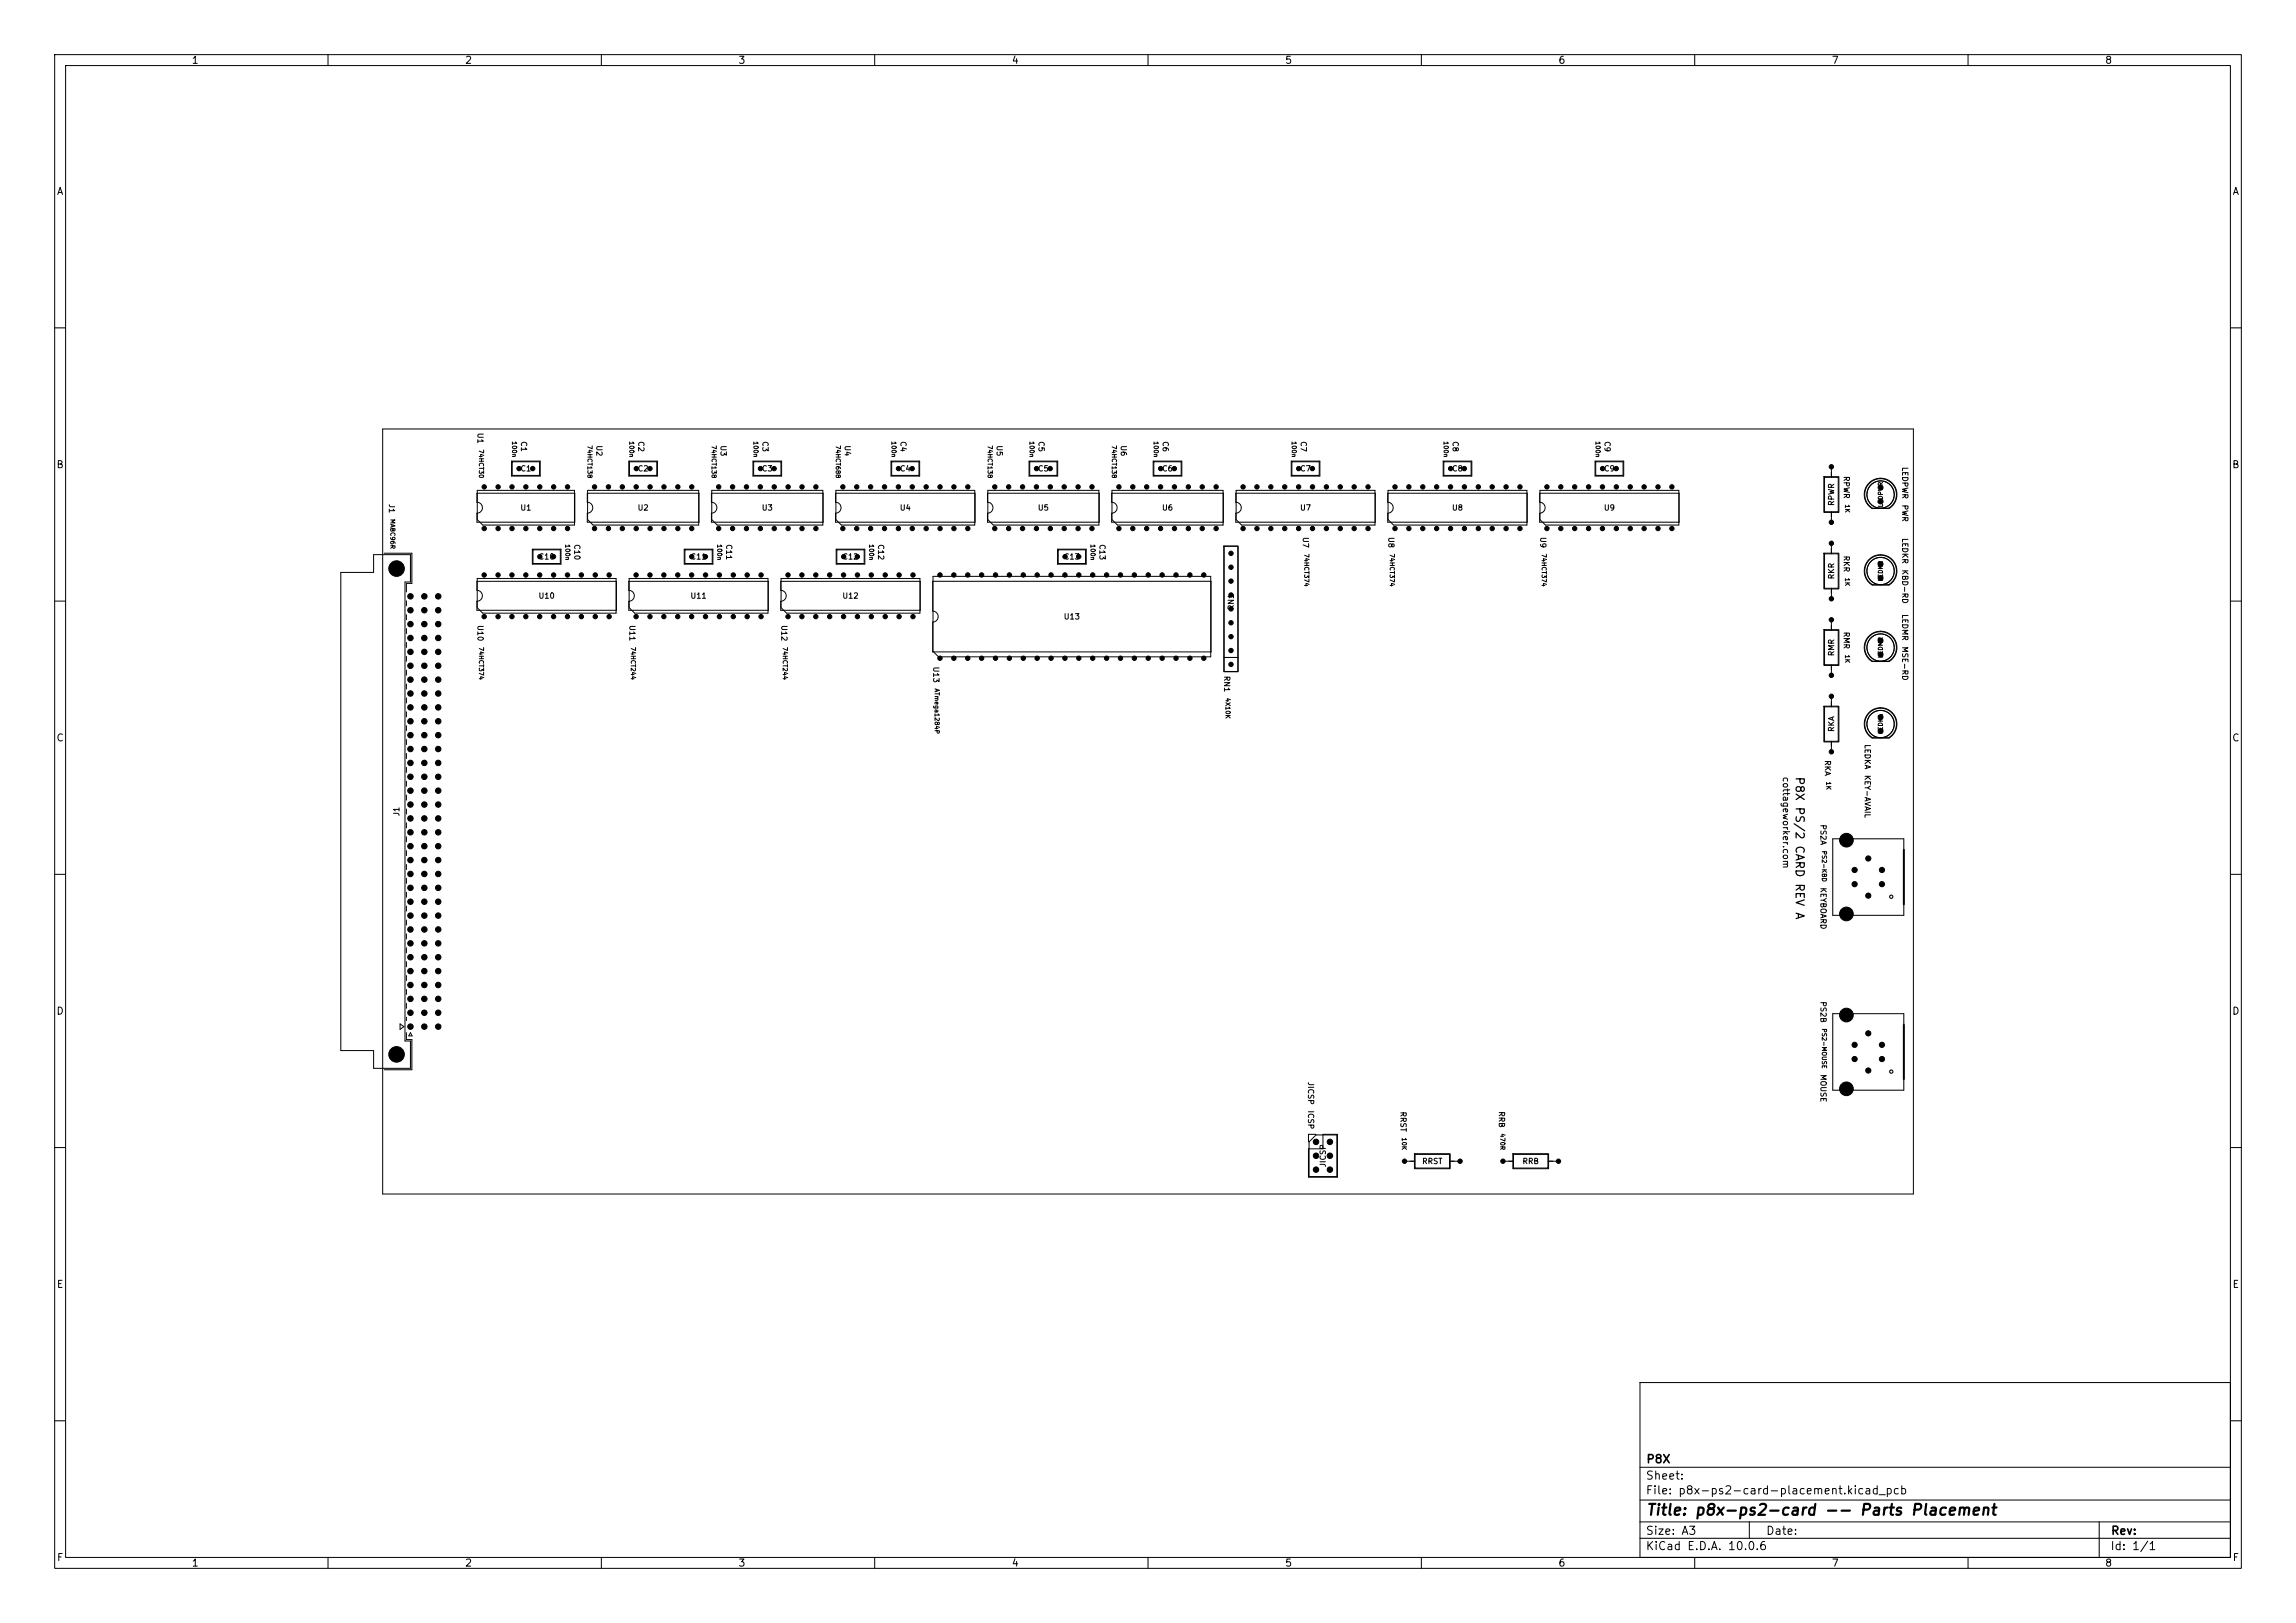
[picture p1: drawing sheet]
<svg xmlns="http://www.w3.org/2000/svg" width="420mm" height="297mm" viewBox="0 0 420 297" stroke-linecap="round" stroke-linejoin="round" font-family="sans-serif">
<defs><g id="words">
<text font-size="2" x="301" y="277.8">Title: p8x-ps2-card -- Parts Placement</text>
<g font-size="1.5">
<text x="328.1" y="142" transform="rotate(90 328.1 142)">P8X PS/2 CARD REV A</text>
<text x="301" y="268.1">P8X</text>
<text x="300.9" y="273.8">File: p8x-ps2-card-placement.kicad_pcb</text>
<text x="300.9" y="271.1">Sheet:</text>
<text x="300.9" y="281.2">Size: A3</text>
<text x="322.9" y="281.2">Date:</text>
<text x="386" y="281.2">Rev:</text>
<text x="300.9" y="284">KiCad E.D.A. 10.0.6</text>
<text x="385.9" y="284">Id: 1/1</text>
</g>
<g font-size="1.3">
<text x="35" y="12">1</text>
<text x="85" y="12">2</text>
<text x="135" y="12">3</text>
<text x="185" y="12">4</text>
<text x="235" y="12">5</text>
<text x="285" y="12">6</text>
<text x="335" y="12">7</text>
<text x="385" y="12">8</text>
<text x="10.3" y="36">A</text>
<text x="408.3" y="36">A</text>
<text x="10.2" y="86">B</text>
<text x="408.2" y="86">B</text>
<text x="10.2" y="136">C</text>
<text x="408.2" y="136">C</text>
<text x="10.2" y="186">D</text>
<text x="408.2" y="186">D</text>
<text x="10.3" y="236">E</text>
<text x="408.3" y="236">E</text>
<text x="10.3" y="286">F</text>
<text x="35" y="287">1</text>
<text x="85" y="287">2</text>
<text x="135" y="287">3</text>
<text x="185" y="287">4</text>
<text x="235" y="287">5</text>
<text x="285" y="287">6</text>
<text x="335" y="287">7</text>
<text x="385" y="287">8</text>
<text x="408.3" y="286">F</text>
</g>
<text font-size="1.2" x="325.8" y="142" transform="rotate(90 325.8 142)">cottageworker.com</text>
<g font-size="1">
<text x="87.1" y="79.1" transform="rotate(90 87.1 79.1)">U1</text>
<text x="95.1" y="80.6" transform="rotate(90 95.1 80.6)">C1</text>
<text x="108.9" y="81.4" transform="rotate(90 108.9 81.4)">U2</text>
<text x="116.5" y="80.6" transform="rotate(90 116.5 80.6)">C2</text>
<text x="131.6" y="81.4" transform="rotate(90 131.6 81.4)">U3</text>
<text x="139.2" y="80.6" transform="rotate(90 139.2 80.6)">C3</text>
<text x="154.3" y="81.4" transform="rotate(90 154.3 81.4)">U4</text>
<text x="164.5" y="80.6" transform="rotate(90 164.5 80.6)">C4</text>
<text x="182.1" y="81.4" transform="rotate(90 182.1 81.4)">U5</text>
<text x="189.7" y="80.6" transform="rotate(90 189.7 80.6)">C5</text>
<text x="204.8" y="81.4" transform="rotate(90 204.8 81.4)">U6</text>
<text x="212.4" y="80.6" transform="rotate(90 212.4 80.6)">C6</text>
<text x="237.7" y="80.6" transform="rotate(90 237.7 80.6)">C7</text>
<text x="265.5" y="80.6" transform="rotate(90 265.5 80.6)">C8</text>
<text x="293.3" y="80.6" transform="rotate(90 293.3 80.6)">C9</text>
<text x="95.1" y="86.5">C1</text>
<text x="116.6" y="86.5">C2</text>
<text x="139.3" y="86.5">C3</text>
<text x="164.5" y="86.5">C4</text>
<text x="189.8" y="86.5">C5</text>
<text x="212.5" y="86.5">C6</text>
<text x="237.7" y="86.5">C7</text>
<text x="265.5" y="86.5">C8</text>
<text x="293.3" y="86.5">C9</text>
<text x="337" y="87" transform="rotate(90 337 87)">RPWR</text>
<text x="347.7" y="85.3" transform="rotate(90 347.7 85.3)">LEDPWR</text>
<text x="70.9" y="92.1" transform="rotate(90 70.9 92.1)">J1</text>
<text x="95.1" y="93.7">U1</text>
<text x="116.5" y="93.7">U2</text>
<text x="139.3" y="93.7">U3</text>
<text x="164.5" y="93.7">U4</text>
<text x="189.8" y="93.7">U5</text>
<text x="212.5" y="93.7">U6</text>
<text x="237.7" y="93.7">U7</text>
<text x="265.5" y="93.7">U8</text>
<text x="293.3" y="93.7">U9</text>
<text x="335.8" y="92.7" transform="rotate(-90 335.8 92.7)">RPWR</text>
<text x="347.7" y="92.3" transform="rotate(90 347.7 92.3)">PWR</text>
<text x="104.8" y="99.5" transform="rotate(90 104.8 99.5)">C10</text>
<text x="132.6" y="99.5" transform="rotate(90 132.6 99.5)">C11</text>
<text x="160.4" y="99.5" transform="rotate(90 160.4 99.5)">C12</text>
<text x="200.9" y="99.5" transform="rotate(90 200.9 99.5)">C13</text>
<text x="238.1" y="98.2" transform="rotate(90 238.1 98.2)">U7</text>
<text x="253.7" y="98.2" transform="rotate(90 253.7 98.2)">U8</text>
<text x="281.5" y="98.2" transform="rotate(90 281.5 98.2)">U9</text>
<text x="337" y="101.6" transform="rotate(90 337 101.6)">RKR</text>
<text x="347.7" y="98.4" transform="rotate(90 347.7 98.4)">LEDKR</text>
<text x="98.4" y="102.6">C10</text>
<text x="126.2" y="102.6">C11</text>
<text x="154" y="102.6">C12</text>
<text x="194.5" y="102.6">C13</text>
<text x="335.8" y="106.1" transform="rotate(-90 335.8 106.1)">RKR</text>
<text x="347.7" y="104.1" transform="rotate(90 347.7 104.1)">KBD-RD</text>
<text x="98.4" y="109.8">U10</text>
<text x="126.2" y="109.8">U11</text>
<text x="154" y="109.8">U12</text>
<text x="194.5" y="113.6">U13</text>
<text x="225.9" y="111.8" transform="rotate(-90 225.9 111.8)">RN1</text>
<text x="347.7" y="112.3" transform="rotate(90 347.7 112.3)">LEDMR</text>
<text x="87.1" y="114.3" transform="rotate(90 87.1 114.3)">U10</text>
<text x="114.9" y="114.3" transform="rotate(90 114.9 114.3)">U11</text>
<text x="142.7" y="114.3" transform="rotate(90 142.7 114.3)">U12</text>
<text x="337" y="115.5" transform="rotate(90 337 115.5)">RMR</text>
<text x="347.7" y="118.2" transform="rotate(90 347.7 118.2)">MSE-RD</text>
<text x="170.5" y="121.9" transform="rotate(90 170.5 121.9)">U13</text>
<text x="223.7" y="123.6" transform="rotate(90 223.7 123.6)">RN1</text>
<text x="335.8" y="120.2" transform="rotate(-90 335.8 120.2)">RMR</text>
<text x="335.8" y="134" transform="rotate(-90 335.8 134)">RKA</text>
<text x="340.9" y="136.1" transform="rotate(90 340.9 136.1)">LEDKA</text>
<text x="333.6" y="139" transform="rotate(90 333.6 139)">RKA</text>
<text x="340.9" y="141.7" transform="rotate(90 340.9 141.7)">KEY-AVAIL</text>
<text x="73.3" y="149.5" transform="rotate(-90 73.3 149.5)">J1</text>
<text x="332.8" y="150.8" transform="rotate(90 332.8 150.8)">PS2A</text>
<text x="332.8" y="162.3" transform="rotate(90 332.8 162.3)">KEYBOARD</text>
<text x="332.8" y="183.2" transform="rotate(90 332.8 183.2)">PS2B</text>
<text x="239" y="197.9" transform="rotate(90 239 197.9)">JICSP</text>
<text x="332.8" y="196.5" transform="rotate(90 332.8 196.5)">MOUSE</text>
<text x="239" y="203.1" transform="rotate(90 239 203.1)">ICSP</text>
<text x="255.9" y="203.3" transform="rotate(90 255.9 203.3)">RRST</text>
<text x="273.9" y="203.3" transform="rotate(90 273.9 203.3)">RRB</text>
<text x="242.8" y="213.7" transform="rotate(-90 242.8 213.7)">JICSP</text>
<text x="260" y="213.3">RRST</text>
<text x="278.4" y="213.3">RRB</text>
</g>
<g font-size=".8">
<text x="87.4" y="82.2" transform="rotate(90 87.4 82.2)">74HCT30</text>
<text x="93.5" y="80.6" transform="rotate(90 93.5 80.6)">100n</text>
<text x="107.3" y="81.4" transform="rotate(90 107.3 81.4)">74HCT138</text>
<text x="114.9" y="80.6" transform="rotate(90 114.9 80.6)">100n</text>
<text x="130" y="81.4" transform="rotate(90 130 81.4)">74HCT138</text>
<text x="137.6" y="80.6" transform="rotate(90 137.6 80.6)">100n</text>
<text x="152.7" y="81.4" transform="rotate(90 152.7 81.4)">74HCT688</text>
<text x="162.9" y="80.6" transform="rotate(90 162.9 80.6)">100n</text>
<text x="180.5" y="81.4" transform="rotate(90 180.5 81.4)">74HCT138</text>
<text x="188.1" y="80.6" transform="rotate(90 188.1 80.6)">100n</text>
<text x="203.2" y="81.4" transform="rotate(90 203.2 81.4)">74HCT138</text>
<text x="210.9" y="80.6" transform="rotate(90 210.9 80.6)">100n</text>
<text x="236.1" y="80.6" transform="rotate(90 236.1 80.6)">100n</text>
<text x="263.9" y="80.6" transform="rotate(90 263.9 80.6)">100n</text>
<text x="291.7" y="80.6" transform="rotate(90 291.7 80.6)">100n</text>
<text x="71.2" y="94.9" transform="rotate(90 71.2 94.9)">MABC96R</text>
<text x="337.3" y="92.2" transform="rotate(90 337.3 92.2)">1K</text>
<text x="344.6" y="92.9" transform="rotate(-90 344.6 92.9)">LEDPWR</text>
<text x="103.2" y="99.5" transform="rotate(90 103.2 99.5)">100n</text>
<text x="131" y="99.5" transform="rotate(90 131 99.5)">100n</text>
<text x="158.8" y="99.5" transform="rotate(90 158.8 99.5)">100n</text>
<text x="199.3" y="99.5" transform="rotate(90 199.3 99.5)">100n</text>
<text x="238.4" y="101.2" transform="rotate(90 238.4 101.2)">74HCT374</text>
<text x="254" y="101.2" transform="rotate(90 254 101.2)">74HCT374</text>
<text x="281.8" y="101.2" transform="rotate(90 281.8 101.2)">74HCT374</text>
<text x="337.3" y="105.6" transform="rotate(90 337.3 105.6)">1K</text>
<text x="344.6" y="106.5" transform="rotate(-90 344.6 106.5)">LEDKR</text>
<text x="87.4" y="118.3" transform="rotate(90 87.4 118.3)">74HCT374</text>
<text x="115.2" y="118.3" transform="rotate(90 115.2 118.3)">74HCT244</text>
<text x="143" y="118.3" transform="rotate(90 143 118.3)">74HCT244</text>
<text x="337.3" y="119.7" transform="rotate(90 337.3 119.7)">1K</text>
<text x="170.8" y="125.9" transform="rotate(90 170.8 125.9)">ATmega1284P</text>
<text x="344.6" y="120.5" transform="rotate(-90 344.6 120.5)">LEDMR</text>
<text x="224" y="127.6" transform="rotate(90 224 127.6)">4X10K</text>
<text x="344.6" y="134.4" transform="rotate(-90 344.6 134.4)">LEDKA</text>
<text x="333.9" y="142.9" transform="rotate(90 333.9 142.9)">1K</text>
<text x="333.1" y="155.6" transform="rotate(90 333.1 155.6)">PS2-KBD</text>
<text x="333.1" y="188.1" transform="rotate(90 333.1 188.1)">PS2-MOUSE</text>
<text x="256.3" y="208.1" transform="rotate(90 256.3 208.1)">10K</text>
<text x="274.3" y="207.3" transform="rotate(90 274.3 207.3)">470R</text>
</g>
</g></defs>
<g fill="none" stroke="#000" stroke-width=".18">
<path d="M10 10h400v277h-400zM12 12h396v273h-396zM60 10v2M110 10v2M160 10v2M210 10v2M260 10v2M310 10v2M360 10v2M10 60h2M70 78.5h280v140h-280zM408 60h2"/>
<path d="M87.2 90.3h17.9v5.3h-17.9v-1.7a1 1 0 0 0 1-1 1 1 0 0 0-1-1zM87.3 89.7h17.8v6.4h-16.8l-1-1zM93.6 84.4h5.2v2.7h-5.2zM93.7 84.5h5v2.5h-5zM107.4 90.3h20.5v5.3h-20.5v-1.7a1 1 0 0 0 1-1 1 1 0 0 0-1-1zM107.5 89.7h20.3v6.4h-19.3l-1-1zM115 84.4h5.3v2.7h-5.3zM115.1 84.5h5v2.5h-5zM130.1 90.3h20.5v5.3h-20.5v-1.7a1 1 0 0 0 1-1 1 1 0 0 0-1-1zM130.2 89.7h20.3v6.4h-19.3l-1-1zM137.7 84.4h5.3v2.7h-5.3zM137.9 84.5h5v2.5h-5z"/>
<path d="M152.8 90.3h25.6v5.3h-25.6v-1.7a1 1 0 0 0 1-1 1 1 0 0 0-1-1zM152.9 89.7h25.4v6.4h-24.4l-1-1zM163 84.4h5.2v2.7h-5.2zM163.1 84.5h5v2.5h-5zM180.6 90.3h20.5v5.3h-20.5v-1.7a1 1 0 0 0 1-1 1 1 0 0 0-1-1zM180.7 89.7h20.3v6.4h-19.3l-1-1zM188.2 84.4h5.3v2.7h-5.3zM188.4 84.5h5v2.5h-5zM203.3 90.3h20.5v5.3h-20.5v-1.7a1 1 0 0 0 1-1 1 1 0 0 0-1-1zM203.4 89.7h20.3v6.4h-19.3l-1-1zM210.9 84.4h5.3v2.7h-5.3zM211.1 84.5h5v2.5h-5z"/>
<path d="M223.9 99.9h2.6v23h-2.6zM223.9 100h2.5v22.9h-2.5zM226.1 90.3h25.5v5.3h-25.5v-1.7a1 1 0 0 0 1-1 1 1 0 0 0-1-1zM226.1 89.7h25.4v6.4h-24.4l-1-1zM236.2 84.4h5.2v2.7h-5.2zM236.3 84.5h5v2.5h-5zM253.8 90.3h25.6v5.3h-25.6v-1.7a1 1 0 0 0 1-1 1 1 0 0 0-1-1zM253.9 89.7h25.4v6.4h-24.4l-1-1zM264 84.4h5.2v2.7h-5.2zM264.1 84.5h5v2.5h-5zM281.6 90.3h25.6v5.3h-25.6v-1.7a1 1 0 0 0 1-1 1 1 0 0 0-1-1zM281.7 89.7h25.4v6.4h-24.4l-1-1z"/>
<path d="M291.8 84.4h5.2v2.7h-5.2zM291.9 84.5h5v2.5h-5zM333.6 87.2h2.8v6.6h-2.8zM333.8 87.4h2.5v6.3h-2.5zM335 85.4v2M335 93.7v1.9M335 99.4v2M341.9 88.4a2.99 2.99 0 0 1 4.5 .3 2.99 2.99 0 0 1-.9 4.4h-3a2.99 2.99 0 0 1-.6-4.7zM341.9 88.5a2.9 2.9 0 0 1 4.4 .2 2.9 2.9 0 0 1-.8 4.3h-3a2.9 2.9 0 0 1-.6-4.5zM10 110h2M62.3 104.7h6v-3.2h6.8v5h-1v84h1v5h-6.8v-3.2h-6zM70.3 101.2h5v5.6h-1v1.5"/>
<path d="M74.3 109.9v1M74.3 112.5v.9M74.3 115v.9M74.3 117.6v.9M87.2 106.4h25.6v5.3h-25.6v-1.7a1 1 0 0 0 1-1 1 1 0 0 0-1-1zM87.3 105.9h25.4v6.3h-24.4l-1-1zM97.4 100.5h5.2v2.7h-5.2zM97.5 100.6h5v2.5h-5zM115 106.4h25.5v5.3h-25.5v-1.7a1 1 0 0 0 1-1 1 1 0 0 0-1-1zM115.1 105.9h25.4v6.3h-24.4l-1-1zM125.2 100.5h5.2v2.7h-5.2zM125.3 100.6h5v2.5h-5z"/>
<path d="M142.8 106.4h25.5v5.3h-25.5v-1.7a1 1 0 0 0 1-1 1 1 0 0 0-1-1zM142.9 105.9h25.4v6.3h-24.4l-1-1zM153 100.5h5.2v2.7h-5.2zM153.1 100.6h5v2.5h-5zM170.6 106.4h50.9v12.9h-50.9v-5.5a1 1 0 0 0 1-1 1 1 0 0 0-1-1zM170.7 105.5h50.8v14.7h-49.8l-1-1zM193.4 100.5h5.3v2.7h-5.3zM193.6 100.6h5v2.5h-5zM333.6 115.2h2.8v6.6h-2.8zM333.6 101.2h2.8v6.6h-2.8zM333.8 115.4h2.5v6.3h-2.5zM333.8 101.4h2.5v6.3h-2.5z"/>
<path d="M335 107.7v1.9M335 113.4v1.9M341.9 116.4a2.99 2.99 0 0 1 4.5 .3 2.99 2.99 0 0 1-.9 4.4h-3a2.99 2.99 0 0 1-.6-4.7zM341.9 102.4a2.99 2.99 0 0 1 4.5 .3 2.99 2.99 0 0 1-.9 4.4h-3a2.99 2.99 0 0 1-.6-4.7zM341.9 116.5a2.9 2.9 0 0 1 4.4 .2 2.9 2.9 0 0 1-.8 4.3h-3a2.9 2.9 0 0 1-.6-4.5zM341.9 102.5a2.9 2.9 0 0 1 4.4 .2 2.9 2.9 0 0 1-.8 4.3h-3a2.9 2.9 0 0 1-.6-4.5zM408 110h2M74.3 120.1v.9M74.3 122.6v1M74.3 125.2v.9M74.3 127.7v.9M74.3 130.3v.9"/>
<path d="M74.3 132.8v.9M74.3 135.3v1M74.3 137.9v.9M223.9 120.3h2.6M333.6 129.2h2.8v6.6h-2.8zM333.8 129.4h2.5v6.2h-2.5zM335 121.7v1.9M335 127.4v1.9M335 135.7v1.9M341.9 130.4a2.99 2.99 0 0 1 4.5 .3 2.99 2.99 0 0 1-.9 4.4h-3a2.99 2.99 0 0 1-.6-4.7zM341.9 130.5a2.9 2.9 0 0 1 4.4 .2 2.9 2.9 0 0 1-.8 4.3h-3a2.9 2.9 0 0 1-.6-4.5zM10 160h2"/>
<path d="M74.3 140.4v.9M74.3 143v.9M74.3 145.5v.9M74.3 148v1M74.3 150.6v.9M74.3 153.1v.9M74.3 155.7v.9M74.3 158.2v.9M335.2 153.5h13v14h-13zM408 160h2M74.3 160.7v1M74.3 163.3v.9"/>
<path d="M74.3 165.8v.9M74.3 168.4v.9M74.3 170.9v.9M74.3 173.4v1M74.3 176v.9M74.3 178.5v.9M73.2 187.4l.7 .5-.7 .5zM74.3 189v1.2h1v5.6h-5M74.3 181.1v.9M74.3 183.6v.9M74.3 186.1v.7M75.1 189l.3 .6h-.6z"/>
<path d="M335.2 185.5h13v14h-13zM10 210h2M239.3 210.2h2.7v-2.6h2.6v7.8h-5.3zM240.7 207.6h-1.4v1.4M240.7 207.7h3.8v7.6h-5v-6.3zM256.9 212.5h1.9M258.7 211.1h6.6v2.8h-6.6zM258.8 211.3h6.4v2.4h-6.4zM265.2 212.5h1.9M274.9 212.5h1.9M276.7 211.1h6.6v2.8h-6.6zM276.8 211.3h6.3v2.4h-6.3z"/>
<path d="M283.1 212.5h2M408 210h2M300 253h108v32h-108zM10 260h2M300 278.5h108M300 274.5h108M300 268.5h108M320 278.5v3M384 278.5v6.5M408 260h2M60 285v2M110 285v2"/>
<path d="M160 285v2M210 285v2M260 285v2M300 281.5h108M310 285v2M360 285v2"/>
<circle cx="344" cy="90.5" r="2.5"/>
<circle cx="344" cy="104.5" r="2.5"/>
<circle cx="344" cy="118.5" r="2.5"/>
<circle cx="344" cy="132.5" r="2.5"/>
</g>
<path d="M348.2 155.5v10M348.2 187.5v10" fill="none" stroke="#000" stroke-width=".35"/>
<g fill="none" stroke="#000" stroke-width=".2">
<circle cx="346" cy="164.1" r=".3"/>
<circle cx="346" cy="196.1" r=".3"/>
</g>
<g fill="#000" stroke="#000" stroke-width=".18">
<circle cx="88.6" cy="89.1" r=".4"/>
<circle cx="88.6" cy="96.7" r=".4"/>
<circle cx="91.1" cy="89.1" r=".4"/>
<circle cx="91.1" cy="96.7" r=".4"/>
<circle cx="93.7" cy="89.1" r=".4"/>
<circle cx="93.7" cy="96.7" r=".4"/>
<circle cx="94.9" cy="85.7" r=".4"/>
<circle cx="96.2" cy="96.7" r=".4"/>
<circle cx="96.2" cy="89.1" r=".4"/>
<circle cx="97.4" cy="85.7" r=".4"/>
<circle cx="98.7" cy="96.7" r=".4"/>
<circle cx="98.7" cy="89.1" r=".4"/>
<circle cx="101.3" cy="89.1" r=".4"/>
<circle cx="101.3" cy="96.7" r=".4"/>
<circle cx="103.8" cy="96.7" r=".4"/>
<circle cx="103.8" cy="89.1" r=".4"/>
<circle cx="108.8" cy="96.7" r=".4"/>
<circle cx="108.8" cy="89.1" r=".4"/>
<circle cx="111.3" cy="96.7" r=".4"/>
<circle cx="111.3" cy="89.1" r=".4"/>
<circle cx="113.8" cy="89.1" r=".4"/>
<circle cx="113.8" cy="96.7" r=".4"/>
<circle cx="116.4" cy="89.1" r=".4"/>
<circle cx="116.4" cy="96.7" r=".4"/>
<circle cx="116.4" cy="85.7" r=".4"/>
<circle cx="118.9" cy="85.7" r=".4"/>
<circle cx="118.9" cy="89.1" r=".4"/>
<circle cx="118.9" cy="96.7" r=".4"/>
<circle cx="121.5" cy="89.1" r=".4"/>
<circle cx="121.5" cy="96.7" r=".4"/>
<circle cx="124" cy="89.1" r=".4"/>
<circle cx="124" cy="96.7" r=".4"/>
<circle cx="126.5" cy="96.7" r=".4"/>
<circle cx="126.5" cy="89.1" r=".4"/>
<circle cx="131.5" cy="89.1" r=".4"/>
<circle cx="131.5" cy="96.7" r=".4"/>
<circle cx="134" cy="96.7" r=".4"/>
<circle cx="134" cy="89.1" r=".4"/>
<circle cx="136.5" cy="96.7" r=".4"/>
<circle cx="136.5" cy="89.1" r=".4"/>
<circle cx="139.1" cy="89.1" r=".4"/>
<circle cx="139.1" cy="96.7" r=".4"/>
<circle cx="139.1" cy="85.7" r=".4"/>
<circle cx="141.6" cy="85.7" r=".4"/>
<circle cx="141.6" cy="89.1" r=".4"/>
<circle cx="141.6" cy="96.7" r=".4"/>
<circle cx="144.2" cy="96.7" r=".4"/>
<circle cx="144.2" cy="89.1" r=".4"/>
<circle cx="146.7" cy="89.1" r=".4"/>
<circle cx="146.7" cy="96.7" r=".4"/>
<circle cx="149.2" cy="89.1" r=".4"/>
<circle cx="149.2" cy="96.7" r=".4"/>
<circle cx="154.2" cy="89.1" r=".4"/>
<circle cx="154.2" cy="96.7" r=".4"/>
<circle cx="156.7" cy="89.1" r=".4"/>
<circle cx="156.7" cy="96.7" r=".4"/>
<circle cx="159.3" cy="96.7" r=".4"/>
<circle cx="159.3" cy="89.1" r=".4"/>
<circle cx="161.8" cy="96.7" r=".4"/>
<circle cx="161.8" cy="89.1" r=".4"/>
<circle cx="164.3" cy="89.1" r=".4"/>
<circle cx="164.3" cy="96.7" r=".4"/>
<circle cx="164.4" cy="85.7" r=".4"/>
<circle cx="166.9" cy="85.7" r=".4"/>
<circle cx="166.9" cy="96.7" r=".4"/>
<circle cx="166.9" cy="89.1" r=".4"/>
<circle cx="169.4" cy="89.1" r=".4"/>
<circle cx="169.4" cy="96.7" r=".4"/>
<circle cx="172" cy="96.7" r=".4"/>
<circle cx="172" cy="89.1" r=".4"/>
<circle cx="174.5" cy="96.7" r=".4"/>
<circle cx="174.5" cy="89.1" r=".4"/>
<circle cx="177" cy="89.1" r=".4"/>
<circle cx="177" cy="96.7" r=".4"/>
<circle cx="182" cy="96.7" r=".4"/>
<circle cx="182" cy="89.1" r=".4"/>
<circle cx="184.5" cy="96.7" r=".4"/>
<circle cx="184.5" cy="89.1" r=".4"/>
<circle cx="187" cy="96.7" r=".4"/>
<circle cx="187" cy="89.1" r=".4"/>
<circle cx="189.6" cy="89.1" r=".4"/>
<circle cx="189.6" cy="96.7" r=".4"/>
<circle cx="189.6" cy="85.7" r=".4"/>
<circle cx="192.1" cy="85.7" r=".4"/>
<circle cx="192.1" cy="89.1" r=".4"/>
<circle cx="192.1" cy="96.7" r=".4"/>
<circle cx="194.7" cy="96.7" r=".4"/>
<circle cx="194.7" cy="89.1" r=".4"/>
<circle cx="197.2" cy="96.7" r=".4"/>
<circle cx="197.2" cy="89.1" r=".4"/>
<circle cx="199.7" cy="96.7" r=".4"/>
<circle cx="199.7" cy="89.1" r=".4"/>
<circle cx="204.7" cy="96.7" r=".4"/>
<circle cx="204.7" cy="89.1" r=".4"/>
<circle cx="207.2" cy="96.7" r=".4"/>
<circle cx="207.2" cy="89.1" r=".4"/>
<circle cx="209.8" cy="96.7" r=".4"/>
<circle cx="209.8" cy="89.1" r=".4"/>
<circle cx="212.3" cy="89.1" r=".4"/>
<circle cx="212.3" cy="96.7" r=".4"/>
<circle cx="212.3" cy="85.7" r=".4"/>
<circle cx="214.8" cy="85.7" r=".4"/>
<circle cx="214.8" cy="96.7" r=".4"/>
<circle cx="214.8" cy="89.1" r=".4"/>
<circle cx="217.4" cy="96.7" r=".4"/>
<circle cx="217.4" cy="89.1" r=".4"/>
<circle cx="219.9" cy="96.7" r=".4"/>
<circle cx="219.9" cy="89.1" r=".4"/>
<circle cx="222.5" cy="89.1" r=".4"/>
<circle cx="222.5" cy="96.7" r=".4"/>
<circle cx="227.4" cy="89.1" r=".4"/>
<circle cx="227.4" cy="96.7" r=".4"/>
<circle cx="229.9" cy="96.7" r=".4"/>
<circle cx="229.9" cy="89.1" r=".4"/>
<circle cx="232.5" cy="89.1" r=".4"/>
<circle cx="232.5" cy="96.7" r=".4"/>
<circle cx="235" cy="89.1" r=".4"/>
<circle cx="235" cy="96.7" r=".4"/>
<circle cx="237.5" cy="96.7" r=".4"/>
<circle cx="237.5" cy="89.1" r=".4"/>
<circle cx="237.6" cy="85.7" r=".4"/>
<circle cx="240.1" cy="85.7" r=".4"/>
<circle cx="240.1" cy="96.7" r=".4"/>
<circle cx="240.1" cy="89.1" r=".4"/>
<circle cx="242.6" cy="89.1" r=".4"/>
<circle cx="242.6" cy="96.7" r=".4"/>
<circle cx="245.2" cy="89.1" r=".4"/>
<circle cx="245.2" cy="96.7" r=".4"/>
<circle cx="247.7" cy="96.7" r=".4"/>
<circle cx="247.7" cy="89.1" r=".4"/>
<circle cx="250.2" cy="89.1" r=".4"/>
<circle cx="250.2" cy="96.7" r=".4"/>
<circle cx="255.2" cy="89.1" r=".4"/>
<circle cx="255.2" cy="96.7" r=".4"/>
<circle cx="257.7" cy="96.7" r=".4"/>
<circle cx="257.7" cy="89.1" r=".4"/>
<circle cx="260.3" cy="96.7" r=".4"/>
<circle cx="260.3" cy="89.1" r=".4"/>
<circle cx="262.8" cy="89.1" r=".4"/>
<circle cx="262.8" cy="96.7" r=".4"/>
<circle cx="265.3" cy="89.1" r=".4"/>
<circle cx="265.3" cy="96.7" r=".4"/>
<circle cx="265.4" cy="85.7" r=".4"/>
<circle cx="267.9" cy="85.7" r=".4"/>
<circle cx="267.9" cy="89.1" r=".4"/>
<circle cx="267.9" cy="96.7" r=".4"/>
<circle cx="270.4" cy="96.7" r=".4"/>
<circle cx="270.4" cy="89.1" r=".4"/>
<circle cx="273" cy="96.7" r=".4"/>
<circle cx="273" cy="89.1" r=".4"/>
<circle cx="275.5" cy="89.1" r=".4"/>
<circle cx="275.5" cy="96.7" r=".4"/>
<circle cx="278" cy="96.7" r=".4"/>
<circle cx="278" cy="89.1" r=".4"/>
<circle cx="283" cy="96.7" r=".4"/>
<circle cx="283" cy="89.1" r=".4"/>
<circle cx="285.5" cy="96.7" r=".4"/>
<circle cx="285.5" cy="89.1" r=".4"/>
<circle cx="288" cy="96.7" r=".4"/>
<circle cx="288" cy="89.1" r=".4"/>
<circle cx="290.6" cy="96.7" r=".4"/>
<circle cx="290.6" cy="89.1" r=".4"/>
<circle cx="293.1" cy="89.1" r=".4"/>
<circle cx="293.1" cy="96.7" r=".4"/>
<circle cx="293.1" cy="85.7" r=".4"/>
<circle cx="295.6" cy="85.7" r=".4"/>
<circle cx="295.7" cy="96.7" r=".4"/>
<circle cx="295.7" cy="89.1" r=".4"/>
<circle cx="298.2" cy="89.1" r=".4"/>
<circle cx="298.2" cy="96.7" r=".4"/>
<circle cx="300.7" cy="89.1" r=".4"/>
<circle cx="300.7" cy="96.7" r=".4"/>
<circle cx="303.3" cy="96.7" r=".4"/>
<circle cx="303.3" cy="89.1" r=".4"/>
<circle cx="305.8" cy="96.7" r=".4"/>
<circle cx="305.8" cy="89.1" r=".4"/>
<circle cx="335" cy="99.4" r=".4"/>
<circle cx="335" cy="85.4" r=".4"/>
<circle cx="335" cy="95.6" r=".4"/>
<circle cx="344" cy="89.2" r=".45"/>
<circle cx="344" cy="91.8" r=".45"/>
<circle cx="72.5" cy="104" r="1.43"/>
<circle cx="75.1" cy="119.3" r=".5"/>
<circle cx="75.1" cy="111.7" r=".5"/>
<circle cx="75.1" cy="109.1" r=".5"/>
<circle cx="75.1" cy="114.2" r=".5"/>
<circle cx="75.1" cy="116.7" r=".5"/>
<circle cx="77.6" cy="119.3" r=".5"/>
<circle cx="77.6" cy="116.7" r=".5"/>
<circle cx="77.6" cy="111.7" r=".5"/>
<circle cx="77.6" cy="109.1" r=".5"/>
<circle cx="77.6" cy="114.2" r=".5"/>
<circle cx="80.2" cy="114.2" r=".5"/>
<circle cx="80.2" cy="116.7" r=".5"/>
<circle cx="80.2" cy="111.7" r=".5"/>
<circle cx="80.2" cy="119.3" r=".5"/>
<circle cx="80.2" cy="109.1" r=".5"/>
<circle cx="88.6" cy="105.2" r=".4"/>
<circle cx="88.6" cy="112.8" r=".4"/>
<circle cx="91.1" cy="105.2" r=".4"/>
<circle cx="91.1" cy="112.8" r=".4"/>
<circle cx="93.6" cy="105.2" r=".4"/>
<circle cx="93.6" cy="112.8" r=".4"/>
<circle cx="96.2" cy="112.8" r=".4"/>
<circle cx="96.2" cy="105.2" r=".4"/>
<circle cx="98.7" cy="112.8" r=".4"/>
<circle cx="98.7" cy="105.2" r=".4"/>
<circle cx="98.7" cy="101.9" r=".4"/>
<circle cx="101.2" cy="101.9" r=".4"/>
<circle cx="101.3" cy="112.8" r=".4"/>
<circle cx="101.3" cy="105.2" r=".4"/>
<circle cx="103.8" cy="112.8" r=".4"/>
<circle cx="103.8" cy="105.2" r=".4"/>
<circle cx="106.3" cy="112.8" r=".4"/>
<circle cx="106.3" cy="105.2" r=".4"/>
<circle cx="108.9" cy="105.2" r=".4"/>
<circle cx="108.9" cy="112.8" r=".4"/>
<circle cx="111.4" cy="112.8" r=".4"/>
<circle cx="111.4" cy="105.2" r=".4"/>
<circle cx="116.4" cy="112.8" r=".4"/>
<circle cx="116.4" cy="105.2" r=".4"/>
<circle cx="118.9" cy="105.2" r=".4"/>
<circle cx="118.9" cy="112.8" r=".4"/>
<circle cx="121.4" cy="112.8" r=".4"/>
<circle cx="121.4" cy="105.2" r=".4"/>
<circle cx="124" cy="112.8" r=".4"/>
<circle cx="124" cy="105.2" r=".4"/>
<circle cx="126.5" cy="112.8" r=".4"/>
<circle cx="126.5" cy="105.2" r=".4"/>
<circle cx="126.5" cy="101.9" r=".4"/>
<circle cx="129" cy="101.9" r=".4"/>
<circle cx="129.1" cy="112.8" r=".4"/>
<circle cx="129.1" cy="105.2" r=".4"/>
<circle cx="131.6" cy="112.8" r=".4"/>
<circle cx="131.6" cy="105.2" r=".4"/>
<circle cx="134.1" cy="112.8" r=".4"/>
<circle cx="134.1" cy="105.2" r=".4"/>
<circle cx="136.7" cy="105.2" r=".4"/>
<circle cx="136.7" cy="112.8" r=".4"/>
<circle cx="139.2" cy="105.2" r=".4"/>
<circle cx="139.2" cy="112.8" r=".4"/>
<circle cx="144.1" cy="105.2" r=".4"/>
<circle cx="144.1" cy="112.8" r=".4"/>
<circle cx="146.7" cy="105.2" r=".4"/>
<circle cx="146.7" cy="112.8" r=".4"/>
<circle cx="149.2" cy="105.2" r=".4"/>
<circle cx="149.2" cy="112.8" r=".4"/>
<circle cx="151.8" cy="112.8" r=".4"/>
<circle cx="151.8" cy="105.2" r=".4"/>
<circle cx="154.3" cy="112.8" r=".4"/>
<circle cx="154.3" cy="105.2" r=".4"/>
<circle cx="154.3" cy="101.9" r=".4"/>
<circle cx="156.8" cy="101.9" r=".4"/>
<circle cx="156.8" cy="112.8" r=".4"/>
<circle cx="156.8" cy="105.2" r=".4"/>
<circle cx="159.4" cy="112.8" r=".4"/>
<circle cx="159.4" cy="105.2" r=".4"/>
<circle cx="161.9" cy="105.2" r=".4"/>
<circle cx="161.9" cy="112.8" r=".4"/>
<circle cx="164.5" cy="105.2" r=".4"/>
<circle cx="164.5" cy="112.8" r=".4"/>
<circle cx="167" cy="105.2" r=".4"/>
<circle cx="167" cy="112.8" r=".4"/>
<circle cx="171.9" cy="105.2" r=".4"/>
<circle cx="174.5" cy="105.2" r=".4"/>
<circle cx="177" cy="105.2" r=".4"/>
<circle cx="179.6" cy="105.2" r=".4"/>
<circle cx="182.1" cy="105.2" r=".4"/>
<circle cx="184.6" cy="105.2" r=".4"/>
<circle cx="187.2" cy="105.2" r=".4"/>
<circle cx="189.7" cy="105.2" r=".4"/>
<circle cx="192.3" cy="105.2" r=".4"/>
<circle cx="194.8" cy="105.2" r=".4"/>
<circle cx="194.8" cy="101.9" r=".4"/>
<circle cx="197.3" cy="101.9" r=".4"/>
<circle cx="197.3" cy="105.2" r=".4"/>
<circle cx="199.9" cy="105.2" r=".4"/>
<circle cx="202.4" cy="105.2" r=".4"/>
<circle cx="205" cy="105.2" r=".4"/>
<circle cx="207.5" cy="105.2" r=".4"/>
<circle cx="210" cy="105.2" r=".4"/>
<circle cx="212.6" cy="105.2" r=".4"/>
<circle cx="215.1" cy="105.2" r=".4"/>
<circle cx="217.7" cy="105.2" r=".4"/>
<circle cx="220.2" cy="105.2" r=".4"/>
<circle cx="225.2" cy="111.4" r=".4"/>
<circle cx="225.2" cy="108.9" r=".4"/>
<circle cx="225.2" cy="116.5" r=".4"/>
<circle cx="225.2" cy="103.8" r=".4"/>
<circle cx="225.2" cy="101.3" r=".4"/>
<circle cx="225.2" cy="119" r=".4"/>
<circle cx="225.2" cy="114" r=".4"/>
<circle cx="225.2" cy="106.3" r=".4"/>
<circle cx="335" cy="113.4" r=".4"/>
<circle cx="335" cy="109.6" r=".4"/>
<circle cx="344" cy="105.8" r=".45"/>
<circle cx="344" cy="103.2" r=".45"/>
<circle cx="344" cy="119.8" r=".45"/>
<circle cx="344" cy="117.2" r=".45"/>
<circle cx="75.1" cy="129.4" r=".5"/>
<circle cx="75.1" cy="124.4" r=".5"/>
<circle cx="75.1" cy="121.8" r=".5"/>
<circle cx="75.1" cy="126.9" r=".5"/>
<circle cx="75.1" cy="137.1" r=".5"/>
<circle cx="75.1" cy="132" r=".5"/>
<circle cx="75.1" cy="134.5" r=".5"/>
<circle cx="75.1" cy="139.6" r=".5"/>
<circle cx="77.6" cy="121.8" r=".5"/>
<circle cx="77.6" cy="129.4" r=".5"/>
<circle cx="77.6" cy="124.4" r=".5"/>
<circle cx="77.6" cy="126.9" r=".5"/>
<circle cx="77.6" cy="132" r=".5"/>
<circle cx="77.6" cy="134.5" r=".5"/>
<circle cx="77.6" cy="137.1" r=".5"/>
<circle cx="77.6" cy="139.6" r=".5"/>
<circle cx="80.2" cy="124.4" r=".5"/>
<circle cx="80.2" cy="129.4" r=".5"/>
<circle cx="80.2" cy="126.9" r=".5"/>
<circle cx="80.2" cy="121.8" r=".5"/>
<circle cx="80.2" cy="137.1" r=".5"/>
<circle cx="80.2" cy="132" r=".5"/>
<circle cx="80.2" cy="134.5" r=".5"/>
<circle cx="80.2" cy="139.6" r=".5"/>
<circle cx="171.9" cy="120.5" r=".4"/>
<circle cx="174.5" cy="120.5" r=".4"/>
<circle cx="177" cy="120.5" r=".4"/>
<circle cx="179.6" cy="120.5" r=".4"/>
<circle cx="182.1" cy="120.5" r=".4"/>
<circle cx="184.6" cy="120.5" r=".4"/>
<circle cx="187.2" cy="120.5" r=".4"/>
<circle cx="189.7" cy="120.5" r=".4"/>
<circle cx="192.3" cy="120.5" r=".4"/>
<circle cx="194.8" cy="120.5" r=".4"/>
<circle cx="197.3" cy="120.5" r=".4"/>
<circle cx="199.9" cy="120.5" r=".4"/>
<circle cx="202.4" cy="120.5" r=".4"/>
<circle cx="205" cy="120.5" r=".4"/>
<circle cx="207.5" cy="120.5" r=".4"/>
<circle cx="210" cy="120.5" r=".4"/>
<circle cx="212.6" cy="120.5" r=".4"/>
<circle cx="215.1" cy="120.5" r=".4"/>
<circle cx="217.7" cy="120.5" r=".4"/>
<circle cx="220.2" cy="120.5" r=".4"/>
<circle cx="225.2" cy="121.6" r=".4"/>
<circle cx="335" cy="127.4" r=".4"/>
<circle cx="335" cy="137.6" r=".4"/>
<circle cx="335" cy="123.6" r=".4"/>
<circle cx="344" cy="131.2" r=".45"/>
<circle cx="344" cy="133.8" r=".45"/>
<circle cx="75.1" cy="144.7" r=".5"/>
<circle cx="75.1" cy="149.8" r=".5"/>
<circle cx="75.1" cy="142.1" r=".5"/>
<circle cx="75.1" cy="154.8" r=".5"/>
<circle cx="75.1" cy="152.3" r=".5"/>
<circle cx="75.1" cy="159.9" r=".5"/>
<circle cx="75.1" cy="157.4" r=".5"/>
<circle cx="75.1" cy="147.2" r=".5"/>
<circle cx="77.6" cy="149.8" r=".5"/>
<circle cx="77.6" cy="159.9" r=".5"/>
<circle cx="77.6" cy="144.7" r=".5"/>
<circle cx="77.6" cy="142.1" r=".5"/>
<circle cx="77.6" cy="154.8" r=".5"/>
<circle cx="77.6" cy="157.4" r=".5"/>
<circle cx="77.6" cy="152.3" r=".5"/>
<circle cx="77.6" cy="147.2" r=".5"/>
<circle cx="80.2" cy="144.7" r=".5"/>
<circle cx="80.2" cy="142.1" r=".5"/>
<circle cx="80.2" cy="152.3" r=".5"/>
<circle cx="80.2" cy="154.8" r=".5"/>
<circle cx="80.2" cy="159.9" r=".5"/>
<circle cx="80.2" cy="147.2" r=".5"/>
<circle cx="80.2" cy="149.8" r=".5"/>
<circle cx="80.2" cy="157.4" r=".5"/>
<circle cx="337.7" cy="153.7" r="1.25"/>
<circle cx="339.2" cy="159.2" r=".47"/>
<circle cx="341.7" cy="157.1" r=".47"/>
<circle cx="344.2" cy="159.2" r=".48"/>
<circle cx="75.1" cy="175.2" r=".5"/>
<circle cx="75.1" cy="167.5" r=".5"/>
<circle cx="75.1" cy="162.5" r=".5"/>
<circle cx="75.1" cy="165" r=".5"/>
<circle cx="75.1" cy="172.6" r=".5"/>
<circle cx="75.1" cy="177.7" r=".5"/>
<circle cx="75.1" cy="170.1" r=".5"/>
<circle cx="77.6" cy="175.2" r=".5"/>
<circle cx="77.6" cy="177.7" r=".5"/>
<circle cx="77.6" cy="162.5" r=".5"/>
<circle cx="77.6" cy="170.1" r=".5"/>
<circle cx="77.6" cy="172.6" r=".5"/>
<circle cx="77.6" cy="165" r=".5"/>
<circle cx="77.6" cy="167.5" r=".5"/>
<circle cx="80.2" cy="167.5" r=".5"/>
<circle cx="80.2" cy="172.6" r=".5"/>
<circle cx="80.2" cy="177.7" r=".5"/>
<circle cx="80.2" cy="165" r=".5"/>
<circle cx="80.2" cy="175.2" r=".5"/>
<circle cx="80.2" cy="170.1" r=".5"/>
<circle cx="80.2" cy="162.5" r=".5"/>
<circle cx="337.7" cy="167.2" r="1.25"/>
<circle cx="339.2" cy="161.8" r=".47"/>
<circle cx="341.7" cy="163.9" r=".47"/>
<circle cx="344.2" cy="161.8" r=".48"/>
<circle cx="72.5" cy="192.9" r="1.43"/>
<circle cx="75.1" cy="180.2" r=".5"/>
<circle cx="75.1" cy="187.9" r=".5"/>
<circle cx="75.1" cy="182.8" r=".5"/>
<circle cx="75.1" cy="185.3" r=".5"/>
<circle cx="77.6" cy="187.9" r=".5"/>
<circle cx="77.6" cy="185.3" r=".5"/>
<circle cx="77.6" cy="182.8" r=".5"/>
<circle cx="77.6" cy="180.2" r=".5"/>
<circle cx="80.2" cy="180.2" r=".5"/>
<circle cx="80.2" cy="187.9" r=".5"/>
<circle cx="80.2" cy="185.3" r=".5"/>
<circle cx="80.2" cy="182.8" r=".5"/>
<circle cx="337.7" cy="199.3" r="1.25"/>
<circle cx="337.7" cy="185.7" r="1.25"/>
<circle cx="339.2" cy="193.8" r=".47"/>
<circle cx="339.2" cy="191.2" r=".47"/>
<circle cx="341.7" cy="195.9" r=".47"/>
<circle cx="341.7" cy="189.1" r=".47"/>
<circle cx="344.2" cy="193.8" r=".48"/>
<circle cx="344.2" cy="191.2" r=".48"/>
<circle cx="240.7" cy="214" r=".5"/>
<circle cx="240.7" cy="209" r=".5"/>
<circle cx="240.7" cy="211.5" r=".5"/>
<circle cx="243.3" cy="214" r=".5"/>
<circle cx="243.3" cy="209" r=".5"/>
<circle cx="243.3" cy="211.5" r=".5"/>
<circle cx="256.9" cy="212.5" r=".4"/>
<circle cx="267.1" cy="212.5" r=".4"/>
<circle cx="274.9" cy="212.5" r=".4"/>
<circle cx="285.1" cy="212.5" r=".4"/>
</g>
<use href="#words"/>
</svg>
